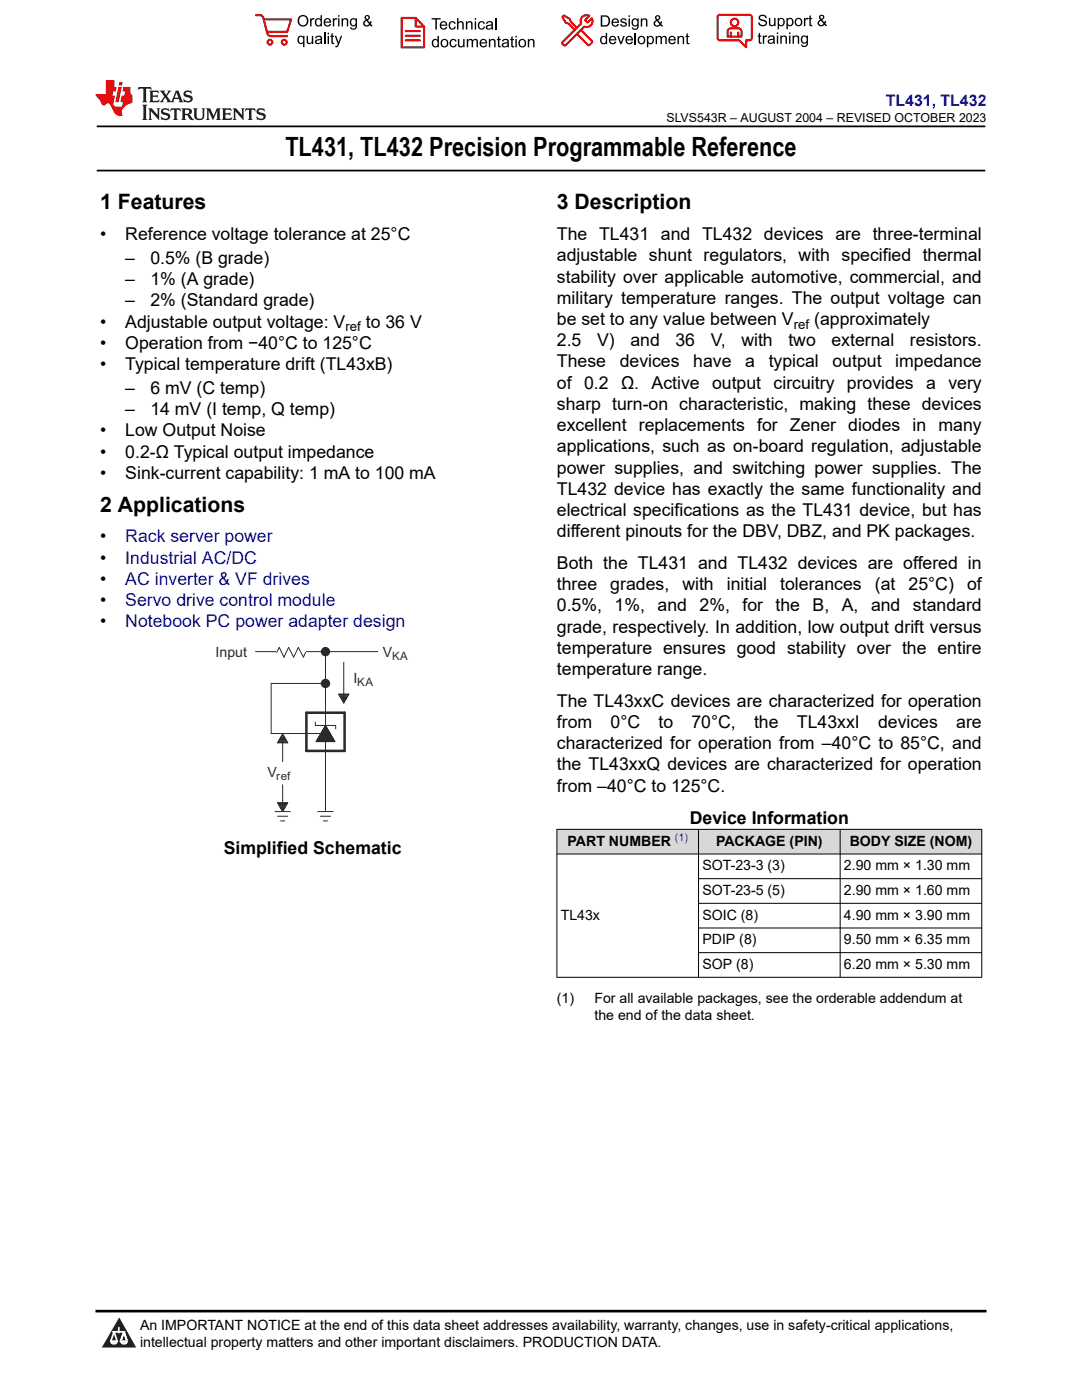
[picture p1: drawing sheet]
<svg xmlns="http://www.w3.org/2000/svg" width="216mm" height="279mm" viewBox="0 0 216 279" stroke-linecap="round" stroke-linejoin="round" font-family="sans-serif">
<defs><g id="words">
<text font-size="5.3" x="56.9" y="31.2">TL431, TL432 Precision Programmable Reference</text>
<g font-size="4.2">
<text x="20" y="41.8">1 Features</text>
<text x="111.1" y="41.8">3 Description</text>
<text x="20" y="102.1">2 Applications</text>
</g>
<g font-size="3.5">
<text x="20" y="47.9">•</text>
<text x="25" y="47.9">Reference voltage tolerance at 25°C</text>
<text x="111.1" y="47.9">The TL431 and TL432 devices are three-terminal</text>
<text x="25" y="52.7">–</text>
<text x="30" y="52.7">0.5% (B grade)</text>
<text x="111.1" y="52.2">adjustable shunt regulators, with specified thermal</text>
<text x="25" y="56.9">–</text>
<text x="30" y="56.9">1% (A grade)</text>
<text x="111.1" y="56.4">stability over applicable automotive, commercial, and</text>
<text x="20" y="65.4">•</text>
<text x="25" y="61.2">–</text>
<text x="25" y="65.4">Adjustable output voltage: V</text>
<text x="30" y="61.2">2% (Standard grade)</text>
<text x="73" y="65.4">to 36 V</text>
<text x="111.1" y="64.9">be set to any value between V</text>
<text x="111.1" y="60.6">military temperature ranges. The output voltage can</text>
<text x="162.5" y="64.9">(approximately</text>
<text x="20" y="69.6">•</text>
<text x="25" y="69.6">Operation from −40°C to 125°C</text>
<text x="111.1" y="69.1">2.5</text>
<text x="119.1" y="69.1">V)</text>
<text x="125.8" y="69.1">and</text>
<text x="134.8" y="69.1">36</text>
<text x="141.8" y="69.1">V,</text>
<text x="147.9" y="69.1">with</text>
<text x="157.3" y="69.1">two</text>
<text x="165.9" y="69.1">external</text>
<text x="181.6" y="69.1">resistors.</text>
<text x="20" y="73.9">•</text>
<text x="25" y="73.9">Typical temperature drift (TL43xB)</text>
<text x="111.1" y="73.3">These</text>
<text x="111.1" y="77.6">of 0.2</text>
<text x="123.7" y="73.3">devices</text>
<text x="123.9" y="77.6">Ω.</text>
<text x="130" y="77.6">Active</text>
<text x="138.3" y="73.3">have</text>
<text x="142.1" y="77.6">output</text>
<text x="148.7" y="73.3">a</text>
<text x="153.4" y="73.3">typical</text>
<text x="154.4" y="77.6">circuitry</text>
<text x="166.1" y="73.3">output</text>
<text x="169" y="77.6">provides</text>
<text x="178.6" y="73.3">impedance</text>
<text x="184.8" y="77.6">a</text>
<text x="189.2" y="77.6">very</text>
<text x="25" y="78.6">–</text>
<text x="25" y="82.9">–</text>
<text x="30" y="78.6">6 mV (C temp)</text>
<text x="30" y="82.9">14 mV (I temp, Q temp)</text>
<text x="111.1" y="81.8">sharp turn-on characteristic, making these devices</text>
<text x="20" y="87.1">•</text>
<text x="25" y="87.1">Low Output Noise</text>
<text x="111.1" y="86">excellent replacements for Zener diodes in many</text>
<text x="20" y="91.3">•</text>
<text x="20" y="95.6">•</text>
<text x="25" y="91.3">0.2-Ω Typical output impedance</text>
<text x="25" y="95.6">Sink-current capability: 1 mA to 100 mA</text>
<text x="111.1" y="90.3">applications, such as on-board regulation, adjustable</text>
<text x="111.1" y="94.5">power supplies, and switching power supplies. The</text>
<text x="111.1" y="98.7">TL432 device has exactly the same functionality and</text>
<text x="111.1" y="103">electrical specifications as the TL431 device, but has</text>
<text x="111.1" y="107.2">different pinouts for the DBV, DBZ, and PK packages.</text>
<text x="20" y="108.3">•</text>
<text x="20" y="112.5">•</text>
<text x="111.1" y="113.6">Both the TL431 and TL432 devices are offered in</text>
<text x="20" y="116.7">•</text>
<text x="111.1" y="117.8">three</text>
<text x="121.8" y="117.8">grades,</text>
<text x="136.2" y="117.8">with</text>
<text x="145" y="117.8">initial</text>
<text x="155.7" y="117.8">tolerances</text>
<text x="174.6" y="117.8">(at</text>
<text x="181.3" y="117.8">25°C)</text>
<text x="193" y="117.8">of</text>
<text x="20" y="121">•</text>
<text x="20" y="125.2">•</text>
<text x="111.1" y="122">0.5%,</text>
<text x="122.6" y="122">1%,</text>
<text x="131.2" y="122">and</text>
<text x="139.6" y="122">2%,</text>
<text x="148.1" y="122">for the</text>
<text x="162.2" y="122">B,</text>
<text x="168" y="122">A,</text>
<text x="173.8" y="122">and</text>
<text x="182.2" y="122">standard</text>
<text x="111.1" y="126.3">grade, respectively. In addition, low output drift versus</text>
<text x="111.1" y="130.5">temperature ensures good stability over the entire</text>
<text x="111.1" y="134.7">temperature range.</text>
<text x="111.1" y="141.1">The TL43xxC devices are characterized for operation</text>
<text x="111.1" y="145.3">from</text>
<text x="111.1" y="149.5">characterized for operation from –40°C to 85°C, and</text>
<text x="121.8" y="145.3">0°C</text>
<text x="131.4" y="145.3">to</text>
<text x="138" y="145.3">70°C,</text>
<text x="150.5" y="145.3">the</text>
<text x="159" y="145.3">TL43xxI</text>
<text x="175.2" y="145.3">devices</text>
<text x="190.8" y="145.3">are</text>
<text x="111.1" y="153.8">the TL43xxQ devices are characterized for operation</text>
<text x="111.1" y="158">from –40°C to 125°C.</text>
<text x="137.6" y="164.4">Device Information</text>
<text x="44.6" y="170.4">Simplified Schematic</text>
</g>
<g font-size="3.5" fill="#00f">
<text x="25" y="108.3">Rack server power</text>
<text x="25" y="112.5">Industrial AC/DC</text>
<text x="25" y="116.7">AC inverter &amp; VF drives</text>
<text x="25" y="121">Servo drive control module</text>
<text x="25" y="125.2">Notebook PC power adapter design</text>
</g>
<text font-size="3.2" fill="#00f" x="176.7" y="21.1">TL431, TL432</text>
<g font-size="2.8" fill="#2b292a">
<text x="43" y="131.2">Input</text>
<text x="76.4" y="131.2">V</text>
<text x="70.5" y="136.2">I</text>
<text x="53.4" y="155">V</text>
</g>
<g font-size="2.8">
<text x="113.2" y="168.8">PART NUMBER</text>
<text x="140.2" y="173.7">SOT-23-3 (3)</text>
<text x="142.9" y="168.8">PACKAGE (PIN)</text>
<text x="168.4" y="173.7">2.90 mm × 1.30 mm</text>
<text x="169.5" y="168.8">BODY SIZE (NOM)</text>
<text x="140.2" y="178.6">SOT-23-5 (5)</text>
<text x="168.4" y="178.6">2.90 mm × 1.60 mm</text>
<text x="111.9" y="183.6">TL43x</text>
<text x="140.2" y="183.6">SOIC (8)</text>
<text x="168.4" y="183.6">4.90 mm × 3.90 mm</text>
<text x="140.2" y="188.5">PDIP (8)</text>
<text x="168.4" y="188.5">9.50 mm × 6.35 mm</text>
<text x="140.2" y="193.4">SOP (8)</text>
<text x="168.4" y="193.4">6.20 mm × 5.30 mm</text>
<text x="111.1" y="200.2">(1)</text>
<text x="118.6" y="200.2">For all available packages, see the orderable addendum at</text>
<text x="118.6" y="203.6">the end of the data sheet.</text>
<text x="27.9" y="265.5">An IMPORTANT NOTICE at the end of this data sheet addresses availability, warranty, changes, use in safety-critical applications,</text>
<text x="27.9" y="268.9">intellectual property matters and other important disclaimers. PRODUCTION DATA.</text>
</g>
<g font-size="2.6">
<text x="158.4" y="65.6">ref</text>
<text x="68.9" y="66.1">ref</text>
</g>
<text font-size="2.5" x="133" y="24.3">SLVS543R – AUGUST 2004 – REVISED OCTOBER 2023</text>
<g font-size="2.3" fill="#2b292a">
<text x="78.2" y="131.7">KA</text>
<text x="71.3" y="136.8">KA</text>
<text x="55.1" y="155.6">ref</text>
</g>
<text font-size="2.1" fill="#00f" x="134.7" y="167.8">(1)</text>
</g></defs>
<path d="M19.3 25.2h177.3M19.3 34h177.3" fill="none" stroke="#000" stroke-width=".35"/>
<path d="M56.4 147.7v13.3" fill="none" stroke="#2b292a" stroke-width=".2"/>
<path d="M51.4 152.2h8.7v4.2h-8.7z" fill-rule="evenodd" fill="#fff"/>
<path d="M51.4 152.2h8.7v4.2h-8.7z" fill="none" stroke="#fff" stroke-width=".34"/>
<g fill="none" stroke="#2b292a" stroke-width=".2">
<path d="M51 130h24.4M64.9 130.3v31.5M64.9 136.4h-10.8v10h10.7M67.6 138.5h2l-1 1.8zM67.7 138.6h1.9M67.7 138.7h1.8M67.7 138.9h1.7M67.8 138.9h1.6M67.9 139.1h1.4M68 139.2h1.2M68.1 139.4h1.1M68.2 139.4h.9"/>
<path d="M68.3 139.7h.6M68.3 139.6h.7M68.3 139.9h.5M68.4 140h.4M68.6 132.2v8.1M55.4 148.2h2M55.5 148.1h1.8M55.6 147.9h1.6M55.6 147.8h1.6M55.7 147.7h1.4M55.8 147.6h1.2M55.9 147.4h1"/>
<path d="M55.9 147.3h1M56 147.2h.8M56.1 147.1h.6M56.1 146.9h.6M56.2 146.8h.4M56.3 146.6h.2M56.4 146.5l1 1.8h-2zM62.9 144.1v.7h4.1v.7M64.9 144.8l1.9 3.2h-3.7zM68.5 140.1h.2M68.6 140.2h.1M54.9 162h3"/>
<path d="M55.4 162.9h2M55.4 160.3h2M55.4 160.2h2l-1 1.8zM55.5 160.4h1.8M55.6 160.5h1.6M55.6 160.6h1.6M55.7 160.8h1.4M55.8 160.9h1.2M55.9 161h1M55.9 161.1h1M56 163.8h.8M56 161.3h.8"/>
<path d="M56.1 161.4h.6M56.1 161.5h.6M56.2 161.6h.4M56.3 161.8h.2M63.4 162h3.1M63.9 162.9h2.1M64.5 163.8h.9"/>
</g>
<path d="M61.1 142.2h7.7v7.7h-7.7z" fill="none" stroke="#2b292a" stroke-width=".51"/>
<path d="M64.9 144.8l1.9 3.2h-3.7z" fill="#2b292a"/>
<path d="M64.9 144.8l1.9 3.2h-3.7z" fill="none" stroke="#2b292a" stroke-width=".2"/>
<path d="M55.2 129.2h5.9v1.9h-5.9z" fill-rule="evenodd" fill="#fff"/>
<path d="M55.2 130.2l.5-1 1 1.9 .9-1.9 1 1.9 .9-1.9 1 1.9 .5-.9" fill="none" stroke="#2b292a" stroke-width=".2"/>
<circle cx="64.9" cy="130" r=".76" fill="#2b292a"/>
<circle cx="64.9" cy="130" r=".76" fill="none" stroke="#2b292a" stroke-width=".34"/>
<circle cx="64.9" cy="136.4" r=".76" fill="#2b292a"/>
<circle cx="64.9" cy="136.4" r=".76" fill="none" stroke="#2b292a" stroke-width=".34"/>
<g fill="#d8d8d8">
<path d="M111.1 165.5h84.8v4.9h-84.8z" fill-rule="evenodd"/>
<path d="M111.2 165.6h28.1v4.8h-28.1z" fill-rule="evenodd"/>
<path d="M139.4 165.6h28.2v4.8h-28.2z" fill-rule="evenodd"/>
<path d="M167.7 165.6h28.1v4.8h-28.1z" fill-rule="evenodd"/>
</g>
<path d="M111.1 165.5h84.9M111.1 170.4h84.9M111.1 165.5v29.6M139.4 165.5v29.6M139.4 175.4h56.6M167.6 165.5v29.6M195.9 165.5v29.6M111.1 195h84.9M139.4 180.3h56.6M139.4 185.2h56.6M139.4 190.1h56.6" fill="none" stroke="#000" stroke-width=".2"/>
<path d="M0 0h215.9v23.8h-215.9z" fill-rule="evenodd" fill="#fff"/>
<path d="M27.7 17.4l-.2 .6 .5-.3h.6v.1v2.2l-.2 .4h1l-.2-.4v-2.2v-.1h.5l.5 .3-.1-.6zM29.8 18.1l.2 .4v1.5l-.2 .4h1.9l.1-.6a1.08 1.08 0 0 1-1.3 .2v-.7h.6l.4 .2v-.6l-.4 .2h-.6v-.6l.2-.1a1 1 0 0 1 1 .2l-.1-.5zM31.8 18.1l1 1.1-1 1.2h.9l-.2-.2 .4-.7 .5 .7-.2 .2h1.6l-.2-.2 .1-.4h1l.1 .4-.1 .2h.9l-.2-.3-.8-2h-.5l-1 2.2-.8-1.1 .9-1.1h-.8l.2 .2-.5 .7-.3-.7 .1-.2zM35.2 18.5l.4 1h-.8zM36.8 18.2a.65 .65 0 0 0-.2 .7 .65 .65 0 0 0 .6 .5l.7 .2 .1 .2a.79 .79 0 0 1-.7 .4 .79 .79 0 0 1-.7-.5l.1 .7 .2-.1a.93 .93 0 0 0 1.1 .1 .93 .93 0 0 0 .4-1 1.46 1.46 0 0 0-1.2-.6l-.1-.3a1.09 1.09 0 0 1 1.2 .2l-.2-.6-.1 .1-.6-.2zM28.4 20.9l.2 .4v2.3l-.2 .3h1l-.2-.3v-2.3l.2-.4zM29.6 21.6l.2 .4v1.6l-.2 .3h.8l-.3-.3v-1.4l1.7 1.8v-2l.2-.4h-.8l.2 .2 .1 1.1-1.2-1.3zM32.3 21.8a.65 .65 0 0 0-.2 .7 .65 .65 0 0 0 .7 .4l.6 .2 .1 .2a.79 .79 0 0 1-.7 .4 .79 .79 0 0 1-.7-.5l.1 .7 .2-.1a.93 .93 0 0 0 1.1 .1 .93 .93 0 0 0 .4-.9 1.46 1.46 0 0 0-1.2-.6l-.1-.4a1.09 1.09 0 0 1 1.2 .2l-.2-.6-.1 .1-.6-.1zM34.1 21.6l-.1 .7a.63 .63 0 0 1 .7-.4l.1 1.7-.3 .3h1l-.2-.3v-1.7a.66 .66 0 0 1 .8 .4l-.1-.7zM36.2 21.6l.2 .4v1.6l-.2 .3h.9l-.2-.2v-.7h.5l.1 .2a.79 .79 0 0 0 1.2 .6l-1-.9a.61 .61 0 0 0 .6-.6 .61 .61 0 0 0-.5-.6zM36.9 21.9h.2a.47 .47 0 0 1 .5 .1 .47 .47 0 0 1 .1 .5l-.2 .2h-.6zM38.5 21.6l.2 .2a2.27 2.27 0 0 0 .4 2 1.04 1.04 0 0 0 1.7-.7v-1.3l.2-.2h-.8l.2 .4v1.1a.6 .6 0 0 1-.6 .6 .6 .6 0 0 1-.6-.6v-1.1l.3-.4zM41.1 21.6l.2 .4v1.6l-.2 .3h.7l-.2-.3v-1.5l.9 1.9 .8-1.9v1.5l-.2 .3h1l-.3-.3v-1.6l.3-.4h-.8l-.7 1.5-.7-1.5zM44.3 21.6l.2 .4v1.6l-.2 .3h1.9l.1-.5a1.09 1.09 0 0 1-1.3 .1v-.6h.6l.4 .1v-.6l-.4 .2h-.6v-.6l.2-.1a1.01 1.01 0 0 1 1 .3l-.1-.6zM46.4 21.6l.3 .4v1.6l-.3 .3h.8l-.2-.3v-1.4l1.6 1.8v-2l.2-.4h-.7l.2 .2v1.1l-1.2-1.3zM49 21.6l-.1 .7a.63 .63 0 0 1 .8-.4v1.7l-.3 .3h1l-.2-.3v-1.7a.66 .66 0 0 1 .8 .4l-.1-.7zM51.4 21.8a.65 .65 0 0 0-.2 .7 .65 .65 0 0 0 .6 .4l.6 .2 .2 .2a.79 .79 0 0 1-.8 .4 .79 .79 0 0 1-.6-.5l.1 .7 .2-.1a.93 .93 0 0 0 1 .1 .93 .93 0 0 0 .5-.9 1.46 1.46 0 0 0-1.3-.6l-.1-.4a1.09 1.09 0 0 1 1.3 .2l-.2-.6-.2 .1-.5-.1z" fill="#231f20"/>
<path d="M21.1 16v2.8h-2.1l.1 .3 .9 1a.95 .95 0 0 0 .9 .9 .59 .59 0 0 1 .6-.4 .59 .59 0 0 1 .5 .4l.4 .8a1.59 1.59 0 0 0 2.1 1.3 1.61 1.61 0 0 1 1-2.2l1-.4-.1-1.5a1.59 1.59 0 0 1-.4-1.6h-1.4l-.2 .9h.5l-.1 .8h-.5l-.2 1v.2l.4 .1-.2 .9h-.6a.73 .73 0 0 1-1.1-.7l.3-1.5h-.5l.2-.8h.5l.2-.9h-.5v-1.4zM23.6 17.4l-.6 3h.7l.6-3zM23.8 16.4l-.1 .7h.7l.1-.7z" fill="#ed1c24"/>
<g fill="#000">
<path d="M59.4 4.2a1.12 1.12 0 0 1 2.2 0 1.12 1.12 0 0 1-2.2 0zM59.9 3.5a.89 .89 0 0 0-.1 1.1 .89 .89 0 0 0 1.1 .4 .88 .88 0 0 0 .3-1.3 .88 .88 0 0 0-1.3-.2z" fill-rule="evenodd"/>
<path d="M59.5 7.3l.5-.2 .5 .3v-.3h.3v2.3h-.3v-.8a.74 .74 0 0 1-1 0 .74 .74 0 0 1-.1-1zM59.8 7.5a.57 .57 0 0 0-.2 .7 .57 .57 0 0 0 .8 .2 .57 .57 0 0 0 .1-.7 .57 .57 0 0 0-.7-.2z" fill-rule="evenodd"/>
<path d="M61.9 3.6h.2v.3l.2-.2 .3-.1 .2 .1-.1 .3a.36 .36 0 0 0-.5 0 .36 .36 0 0 0 0 .4v.9h-.3z" fill-rule="evenodd"/>
<path d="M61.2 7.1h.3v.9a.41 .41 0 0 0 .4 .6 .41 .41 0 0 0 .3-.6v-.9h.3v1.7h-.2v-.3a.58 .58 0 0 1-.7 .3 .58 .58 0 0 1-.4-.6z" fill-rule="evenodd"/>
<path d="M63 3.8l.5-.2 .5 .2v-.8h.2v2.3h-.2v-.2a.75 .75 0 0 1-1-.1 .75 .75 0 0 1-.1-1zM63.2 4a.57 .57 0 0 0-.1 .7 .57 .57 0 0 0 .8 .2 .57 .57 0 0 0 .1-.7 .57 .57 0 0 0-.8-.2z" fill-rule="evenodd"/>
<path d="M63 7.3a.74 .74 0 0 1 1-.1 .74 .74 0 0 1 .3 .9v.7h-.3v-.2a.57 .57 0 0 1-.8 .2 .57 .57 0 0 1-.2-.8l1-.3a.41 .41 0 0 0-.4-.4 .41 .41 0 0 0-.4 .4l-.3-.1zM63.2 8.2a.35 .35 0 0 0 .2 .5 .35 .35 0 0 0 .5-.3l.1-.4z" fill-rule="evenodd"/>
<path d="M65.4 6.5h.3v.3h-.3zM65.4 7.1h.3v1.7h-.3z" fill-rule="evenodd"/>
<path d="M64.8 3.8a.76 .76 0 0 1 .9-.1 .76 .76 0 0 1 .4 .8h-1.2a.47 .47 0 0 0 .3 .6 .47 .47 0 0 0 .6-.4l.3 .1a.82 .82 0 0 1-1.3 .3 .82 .82 0 0 1 0-1.3zM65 4l-.1 .3h.9l-.3-.4z" fill-rule="evenodd"/>
<path d="M66.4 3.6h.3v.3l.1-.2 .4-.1 .1 .1-.1 .3a.36 .36 0 0 0-.4 0 .36 .36 0 0 0-.1 .4v.9h-.3z" fill-rule="evenodd"/>
<path d="M66.1 6.7l.3-.1v.5h.3v.3h-.3v.9l.1 .2h.2v.3a.41 .41 0 0 1-.4-.1 .41 .41 0 0 1-.2-.4v-.9h-.2v-.3h.2z" fill-rule="evenodd"/>
<path d="M66.8 7.1h.3l.4 1.4 .5-1.4h.3l-.6 1.7a.57 .57 0 0 1-.8 .6v-.3a.37 .37 0 0 0 .5-.3z" fill-rule="evenodd"/>
<path d="M67.5 3h.2v.3h-.2zM67.5 3.6h.2v1.7h-.2z" fill-rule="evenodd"/>
<path d="M68.2 3.6h.2v.3a.58 .58 0 0 1 .7-.3 .58 .58 0 0 1 .4 .7v1h-.3v-1a.4 .4 0 0 0-.4-.5 .4 .4 0 0 0-.4 .6v.9h-.2z" fill-rule="evenodd"/>
<path d="M70 3.8l.5-.2 .5 .2v-.2h.2v1.5a.71 .71 0 0 1-.5 .8 .71 .71 0 0 1-.8-.5h.2a.46 .46 0 0 0 .6 .3 .46 .46 0 0 0 .3-.6 .78 .78 0 0 1-1.1-.2 .78 .78 0 0 1 .1-1.1zM70.2 4a.53 .53 0 0 0-.1 .8 .53 .53 0 0 0 .8 0 .54 .54 0 0 0 0-.7 .54 .54 0 0 0-.7-.1z" fill-rule="evenodd"/>
<path d="M72.9 3.1a.53 .53 0 0 1 .8 .1 .53 .53 0 0 1-.3 .8l.4 .5 .1-.3 .3 .1-.2 .5 .3 .3-.2 .2-.3-.3a.71 .71 0 0 1-1.2 .1 .71 .71 0 0 1 .4-1.1l-.3-.5zM73 3.5a.3 .3 0 0 0 .6 0 .3 .3 0 0 0-.6 0zM72.9 4.3a.45 .45 0 0 0 0 .7 .45 .45 0 0 0 .7-.2l-.5-.6z" fill-rule="evenodd"/>
<path d="M86.1 3.6h1.8v.3h-.7v2h-.3v-2h-.8z" fill-rule="evenodd"/>
<path d="M86.3 8l.5-.2 .5 .2v-.8h.3v2.2h-.3v-.2a.76 .76 0 0 1-1 0 .76 .76 0 0 1-.1-1zM86.6 8.1a.58 .58 0 0 0-.2 .8 .58 .58 0 0 0 .8 .2 .58 .58 0 0 0 .1-.8 .58 .58 0 0 0-.7-.2z" fill-rule="evenodd"/>
<path d="M88.2 7.9a.81 .81 0 0 1 1.1 .2 .81 .81 0 0 1-.2 1.1 .81 .81 0 0 1-1.1-.1l-.1-.8zM88.3 8.1a.57 .57 0 0 0 0 .9 .57 .57 0 0 0 .8 0 .57 .57 0 0 0 0-.8 .57 .57 0 0 0-.8-.1z" fill-rule="evenodd"/>
<path d="M88 4.4a.77 .77 0 0 1 .9-.1 .77 .77 0 0 1 .4 .8h-1.3a.48 .48 0 0 0 .4 .6 .48 .48 0 0 0 .6-.3h.3a.83 .83 0 0 1-1.3 .4 .83 .83 0 0 1 0-1.4zM88.2 4.6l-.2 .3h1l-.3-.4z" fill-rule="evenodd"/>
<path d="M89.7 4.4a.7 .7 0 0 1 1.2 .3l-.2 .1a.45 .45 0 0 0-.6-.3 .45 .45 0 0 0-.3 .6 .45 .45 0 0 0 .3 .6 .45 .45 0 0 0 .6-.4h.3a.76 .76 0 0 1-1.1 .6 .76 .76 0 0 1-.3-1.1z" fill-rule="evenodd"/>
<path d="M89.9 8a.7 .7 0 0 1 1.2 .3h-.3a.45 .45 0 0 0-.5-.3 .45 .45 0 0 0-.3 .6 .45 .45 0 0 0 .3 .6 .45 .45 0 0 0 .6-.4l.2 .1a.76 .76 0 0 1-1 .5 .76 .76 0 0 1-.4-1.1z" fill-rule="evenodd"/>
<path d="M91.2 3.6h.3v.8a.59 .59 0 0 1 .7-.2 .59 .59 0 0 1 .3 .7v1h-.2v-1a.4 .4 0 0 0-.5-.4 .4 .4 0 0 0-.3 .5v.9h-.3z" fill-rule="evenodd"/>
<path d="M91.4 7.8h.2v.9a.41 .41 0 0 0 .5 .5 .41 .41 0 0 0 .3-.5v-.9h.3v1.6h-.3v-.2a.58 .58 0 0 1-.7 .3 .58 .58 0 0 1-.3-.7z" fill-rule="evenodd"/>
<path d="M93 4.2h.2v.3a.59 .59 0 0 1 .7-.3 .59 .59 0 0 1 .4 .7v1h-.3v-1a.41 .41 0 0 0-.4-.5 .41 .41 0 0 0-.4 .6v.9h-.2z" fill-rule="evenodd"/>
<path d="M93.1 7.8h.3v.2a.56 .56 0 0 1 1 0 .54 .54 0 0 1 .6-.2 .54 .54 0 0 1 .4 .5v1.1h-.3v-1a.34 .34 0 0 0-.3-.4 .34 .34 0 0 0-.4 .3v1.1h-.3v-1a.38 .38 0 0 0-.5-.4 .38 .38 0 0 0-.2 .6v.8h-.3z" fill-rule="evenodd"/>
<path d="M94.7 3.6h.3v.3h-.3zM94.7 4.2h.3v1.7h-.3z" fill-rule="evenodd"/>
<path d="M95.5 4.4a.7 .7 0 0 1 1.3 .3l-.3 .1a.45 .45 0 0 0-.6-.3 .45 .45 0 0 0-.3 .6 .45 .45 0 0 0 .3 .6 .45 .45 0 0 0 .6-.4h.3a.76 .76 0 0 1-1.1 .6 .76 .76 0 0 1-.3-1.1z" fill-rule="evenodd"/>
<path d="M95.9 8a.77 .77 0 0 1 .9-.2 .77 .77 0 0 1 .4 .9h-1.2a.48 .48 0 0 0 .3 .5 .48 .48 0 0 0 .6-.3h.3a.83 .83 0 0 1-1.3 .4 .83 .83 0 0 1 0-1.3zM96.1 8.1l-.1 .4h.9l-.2-.5z" fill-rule="evenodd"/>
<path d="M97.5 7.8h.3v.2a.59 .59 0 0 1 .7-.2 .59 .59 0 0 1 .4 .6v1h-.3v-1a.41 .41 0 0 0-.5-.4 .41 .41 0 0 0-.3 .5v.9h-.3z" fill-rule="evenodd"/>
<path d="M97.1 4.4a.74 .74 0 0 1 1-.1 .74 .74 0 0 1 .3 .9v.7h-.3v-.2a.59 .59 0 0 1-.8 .2 .59 .59 0 0 1-.3-.8l1.1-.3a.42 .42 0 0 0-.4-.4 .42 .42 0 0 0-.5 .4l-.2-.1zM97.3 5.3a.36 .36 0 0 0 .2 .5 .36 .36 0 0 0 .5-.2l.1-.5z" fill-rule="evenodd"/>
<path d="M99.4 7.4l.2-.2v.6h.3v.2h-.3v1l.1 .2h.2l.1 .2a.41 .41 0 0 1-.5 0 .41 .41 0 0 1-.1-.4v-1h-.2v-.2h.2z" fill-rule="evenodd"/>
<path d="M100.3 8a.74 .74 0 0 1 .9-.2 .74 .74 0 0 1 .3 .9l.1 .7h-.3v-.2a.59 .59 0 0 1-.8 .3 .59 .59 0 0 1-.3-.8l1-.3a.42 .42 0 0 0-.3-.4 .42 .42 0 0 0-.5 .3h-.3zM100.5 8.8a.36 .36 0 0 0 .1 .5 .36 .36 0 0 0 .5-.2l.2-.5z" fill-rule="evenodd"/>
<path d="M102 7.4l.3-.2v.6h.3v.2h-.3v1l.1 .2h.2v.2a.41 .41 0 0 1-.5 0 .41 .41 0 0 1-.1-.4v-1h-.2v-.2h.2z" fill-rule="evenodd"/>
<path d="M102.8 7.2h.3v.3h-.3zM102.8 7.8h.3v1.6h-.3z" fill-rule="evenodd"/>
<path d="M103.7 7.9a.81 .81 0 0 1 1.1 .2 .81 .81 0 0 1-.1 1.1 .81 .81 0 0 1-1.2-.1v-.8zM103.9 8.1a.57 .57 0 0 0-.1 .9 .57 .57 0 0 0 .8 0 .57 .57 0 0 0 0-.8 .57 .57 0 0 0-.7-.1z" fill-rule="evenodd"/>
<path d="M105.3 7.8h.3v.2a.59 .59 0 0 1 .7-.2 .59 .59 0 0 1 .4 .6v1h-.3v-1a.41 .41 0 0 0-.5-.4 .41 .41 0 0 0-.3 .5v.9h-.3z" fill-rule="evenodd"/>
<path d="M119.9 3.1h.7a1.12 1.12 0 0 1 1.1 1.1 1.12 1.12 0 0 1-1 1.1h-.8zM120.2 3.3v1.7h.4a.86 .86 0 0 0 .8-.8 .86 .86 0 0 0-.8-.9z" fill-rule="evenodd"/>
<path d="M119.9 7.4l.5-.3 .5 .3v-.8h.2v2.2h-.2v-.2a.75 .75 0 0 1-1 0 .75 .75 0 0 1-.1-1zM120.1 7.5a.57 .57 0 0 0-.1 .8 .57 .57 0 0 0 .8 .2 .57 .57 0 0 0 .1-.8 .57 .57 0 0 0-.8-.2z" fill-rule="evenodd"/>
<path d="M121.7 7.4a.76 .76 0 0 1 .9-.2 .76 .76 0 0 1 .4 .9h-1.2a.47 .47 0 0 0 .3 .5 .47 .47 0 0 0 .6-.3h.3a.82 .82 0 0 1-1.3 .4 .82 .82 0 0 1 0-1.3zM121.9 7.5l-.1 .3h.9l-.3-.4z" fill-rule="evenodd"/>
<path d="M122.2 3.9a.76 .76 0 0 1 .9-.2 .76 .76 0 0 1 .4 .9h-1.2a.47 .47 0 0 0 .4 .5 .47 .47 0 0 0 .5-.3h.3a.82 .82 0 0 1-1.3 .4 .82 .82 0 0 1 0-1.3zM122.5 4l-.2 .3h.9l-.2-.4z" fill-rule="evenodd"/>
<path d="M123.9 3.8a.71 .71 0 0 1 1.1 .3h-.2a.32 .32 0 0 0-.4-.3 .32 .32 0 0 0-.3 .4h.1a.75 .75 0 0 1 .9 .8 .72 .72 0 0 1-.7 .3 .72 .72 0 0 1-.7-.5h.3a.36 .36 0 0 0 .4 .4 .36 .36 0 0 0 .3-.5 .8 .8 0 0 1-.9-.7z" fill-rule="evenodd"/>
<path d="M123.2 7.2h.3l.4 1.3 .5-1.3h.3l-.7 1.6h-.2z" fill-rule="evenodd"/>
<path d="M125.4 3.1h.3v.3h-.3zM125.4 3.7h.3v1.6h-.3z" fill-rule="evenodd"/>
<path d="M125 7.4a.76 .76 0 0 1 .9-.2 .76 .76 0 0 1 .4 .9h-1.2a.47 .47 0 0 0 .3 .5 .47 .47 0 0 0 .6-.3h.3a.82 .82 0 0 1-1.3 .4 .82 .82 0 0 1 0-1.3zM125.2 7.5l-.1 .3h.9l-.2-.4z" fill-rule="evenodd"/>
<path d="M126.2 3.9l.5-.3 .5 .3v-.2h.2v1.4a.71 .71 0 0 1-.5 .8 .71 .71 0 0 1-.8-.5l.2 .1a.46 .46 0 0 0 .6 .2 .46 .46 0 0 0 .3-.6 .78 .78 0 0 1-1.1-.1 .78 .78 0 0 1 .1-1.1zM126.4 4a.53 .53 0 0 0-.1 .8 .53 .53 0 0 0 .8 0 .54 .54 0 0 0 0-.7 .54 .54 0 0 0-.7-.1z" fill-rule="evenodd"/>
<path d="M127.5 7.3a.8 .8 0 0 1 1.1 .2 .8 .8 0 0 1-.1 1.1 .8 .8 0 0 1-1.2-.1v-.8zM127.7 7.5a.56 .56 0 0 0-.1 .9 .56 .56 0 0 0 .8-.1 .56 .56 0 0 0 0-.7 .56 .56 0 0 0-.7-.1z" fill-rule="evenodd"/>
<path d="M127.9 3.7h.2v.2a.58 .58 0 0 1 .7-.2 .58 .58 0 0 1 .4 .6v1h-.3v-1a.4 .4 0 0 0-.4-.4 .4 .4 0 0 0-.4 .5v.9h-.2z" fill-rule="evenodd"/>
<path d="M129.1 7.2h.2v.2a.72 .72 0 0 1 1-.1 .72 .72 0 0 1 .2 1 .64 .64 0 0 1-.5 .5 .64 .64 0 0 1-.6-.2v.8h-.3zM129.5 7.5a.56 .56 0 0 0-.2 .8 .56 .56 0 0 0 .8 .2 .56 .56 0 0 0 .1-.8 .56 .56 0 0 0-.7-.2z" fill-rule="evenodd"/>
<path d="M130.8 7.2h.3v.2a.55 .55 0 0 1 .9 0 .53 .53 0 0 1 .6-.3 .53 .53 0 0 1 .4 .6v1.1h-.2v-1a.34 .34 0 0 0-.3-.4 .34 .34 0 0 0-.4 .3v1.1h-.3v-1a.37 .37 0 0 0-.5-.4 .37 .37 0 0 0-.2 .6v.8h-.3z" fill-rule="evenodd"/>
<path d="M130.8 3.2a.53 .53 0 0 1 .9 .1 .53 .53 0 0 1-.4 .8l.4 .5 .2-.4 .2 .1-.2 .5 .4 .3-.2 .3-.3-.4a.71 .71 0 0 1-1.2 .1 .71 .71 0 0 1 .3-1.1l-.2-.5zM130.9 3.6a.3 .3 0 0 0 .6 0 .3 .3 0 0 0-.6 0zM130.9 4.3a.45 .45 0 0 0 0 .7 .45 .45 0 0 0 .7-.2l-.5-.6z" fill-rule="evenodd"/>
<path d="M133.6 7.4a.76 .76 0 0 1 .9-.2 .76 .76 0 0 1 .3 .9h-1.2a.47 .47 0 0 0 .4 .5 .47 .47 0 0 0 .6-.3h.2a.82 .82 0 0 1-1.2 .4 .82 .82 0 0 1 0-1.3zM133.8 7.5l-.2 .3h1l-.3-.4z" fill-rule="evenodd"/>
<path d="M135.2 7.2h.2v.2a.58 .58 0 0 1 .7-.2 .58 .58 0 0 1 .4 .6v1h-.3v-1a.4 .4 0 0 0-.4-.4 .4 .4 0 0 0-.3 .5v.9h-.3z" fill-rule="evenodd"/>
<path d="M137 6.8l.3-.2v.6h.2v.2h-.2v1v.2h.2l.1 .2a.41 .41 0 0 1-.5 0 .41 .41 0 0 1-.1-.5v-.9h-.2v-.2h.2z" fill-rule="evenodd"/>
<path d="M151.6 3.1a.88 .88 0 0 1 1.4 .5h-.3a.49 .49 0 0 0-.5-.5 .49 .49 0 0 0-.5 .6l.1 .1a1.06 1.06 0 0 1 1.2 1 .95 .95 0 0 1-.9 .4 .95 .95 0 0 1-.8-.7h.3a.58 .58 0 0 0 .6 .5 .58 .58 0 0 0 .5-.6l-.2-.1a.95 .95 0 0 1-1.1-.9z" fill-rule="evenodd"/>
<path d="M151.4 6.7l.3-.2v.6h.2v.2h-.2v1v.2h.2l.1 .2a.41 .41 0 0 1-.5 0 .41 .41 0 0 1-.1-.5v-.9h-.2v-.2h.2z" fill-rule="evenodd"/>
<path d="M152.2 7.1h.3v.2l.1-.2h.4h.1l-.1 .3a.36 .36 0 0 0-.4 0 .36 .36 0 0 0-.1 .5v.8h-.3z" fill-rule="evenodd"/>
<path d="M153.3 7.3a.74 .74 0 0 1 1-.2 .74 .74 0 0 1 .3 .9l.1 .7h-.3l-.1-.2a.57 .57 0 0 1-.8 .3 .57 .57 0 0 1-.1-.9l.9-.2a.41 .41 0 0 0-.4-.4 .41 .41 0 0 0-.4 .3h-.3zM153.5 8.1a.35 .35 0 0 0 .2 .5 .35 .35 0 0 0 .5-.2l.1-.5z" fill-rule="evenodd"/>
<path d="M153.4 3.6h.3v.9a.41 .41 0 0 0 .4 .5 .41 .41 0 0 0 .4-.5v-.9h.2v1.6h-.2v-.2a.58 .58 0 0 1-.7 .2 .58 .58 0 0 1-.4-.6z" fill-rule="evenodd"/>
<path d="M155 6.5h.3v.3h-.3zM155 7.1h.3v1.6h-.3z" fill-rule="evenodd"/>
<path d="M155.2 3.6h.2v.2a.72 .72 0 0 1 1-.1 .72 .72 0 0 1 .2 1 .64 .64 0 0 1-.5 .5 .64 .64 0 0 1-.6-.2v.8h-.3zM155.6 3.9a.56 .56 0 0 0-.2 .8 .56 .56 0 0 0 .8 .2 .56 .56 0 0 0 .1-.8 .56 .56 0 0 0-.7-.2z" fill-rule="evenodd"/>
<path d="M155.7 7.1h.3v.2a.58 .58 0 0 1 .7-.2 .58 .58 0 0 1 .3 .6v1h-.3v-1a.4 .4 0 0 0-.4-.4 .4 .4 0 0 0-.3 .5v.9h-.3z" fill-rule="evenodd"/>
<path d="M156.9 3.6h.3v.2a.72 .72 0 0 1 .9-.1 .72 .72 0 0 1 .2 1 .64 .64 0 0 1-.4 .5 .64 .64 0 0 1-.7-.2v.8h-.3zM157.3 3.9a.56 .56 0 0 0-.1 .8 .56 .56 0 0 0 .7 .2 .56 .56 0 0 0 .2-.8 .56 .56 0 0 0-.8-.2z" fill-rule="evenodd"/>
<path d="M157.4 6.5h.3v.3h-.3zM157.4 7.1h.3v1.6h-.3z" fill-rule="evenodd"/>
<path d="M158.1 7.1h.3v.2a.58 .58 0 0 1 .7-.2 .58 .58 0 0 1 .4 .6v1h-.3v-1a.4 .4 0 0 0-.5-.4 .4 .4 0 0 0-.3 .5v.9h-.3z" fill-rule="evenodd"/>
<path d="M158.8 3.7a.8 .8 0 0 1 1.1 .2 .8 .8 0 0 1-.1 1.1 .8 .8 0 0 1-1.1-.1l-.1-.8zM159 3.9a.56 .56 0 0 0-.1 .9 .56 .56 0 0 0 .9 0 .56 .56 0 0 0-.1-.8 .56 .56 0 0 0-.7-.1z" fill-rule="evenodd"/>
<path d="M160 7.3l.5-.2 .5 .2v-.2h.2v1.4a.71 .71 0 0 1-.5 .9 .71 .71 0 0 1-.9-.5h.3a.46 .46 0 0 0 .6 .2 .46 .46 0 0 0 .2-.6 .78 .78 0 0 1-1-.1 .78 .78 0 0 1 .1-1.1zM160.2 7.4a.53 .53 0 0 0-.1 .8 .53 .53 0 0 0 .8 0 .54 .54 0 0 0 0-.7 .54 .54 0 0 0-.7-.1z" fill-rule="evenodd"/>
<path d="M160.4 3.6h.3v.2l.1-.2h.4h.1l-.1 .3a.36 .36 0 0 0-.4 0 .36 .36 0 0 0-.1 .5v.8h-.3z" fill-rule="evenodd"/>
<path d="M161.5 3.2l.3-.2v.6h.3v.2h-.3v1v.2h.3v.2a.41 .41 0 0 1-.5 0 .41 .41 0 0 1-.1-.5v-.9h-.2v-.2h.2z" fill-rule="evenodd"/>
<path d="M163.6 3.1a.53 .53 0 0 1 .8 .1 .53 .53 0 0 1-.3 .8l.4 .5 .1-.3h.3l-.2 .5 .3 .3-.2 .3-.3-.3a.71 .71 0 0 1-1.2 .1 .71 .71 0 0 1 .4-1.2l-.3-.5zM163.7 3.5a.3 .3 0 0 0 .5 0 .3 .3 0 0 0-.5 0zM163.6 4.2a.45 .45 0 0 0 0 .8 .45 .45 0 0 0 .7-.3l-.5-.6z" fill-rule="evenodd"/>
</g>
<path d="M64.8 6.5v2.3M98.9 3.6v2.3M126.8 6.6v2.2" fill="none" stroke="#000" stroke-width=".28"/>
<g fill="none" stroke="#de0000" stroke-width=".42">
<path d="M51.1 3l1 .1a1.4 1.4 0 0 1 .6 1.2l.7 2.5a.95 .95 0 0 0 1.1 .4h2.8M52.7 3.9h5.4l-.8 2.4h-4M80.1 3.6h2.8v1.7h1.7v4.2h-4.5zM81 7.1h2.8M81 6.2h2.8M81 8.1h2.8M82.9 3.6l1.7 1.7M115.1 5.5l-1.3-1.2-.1-.5-1.2-.7-.3 .3 .7 1.1 .5 .2 1.3 1.3M115.9 6l2.2 2.2v.3l-.5 .5h-.3l-2.2-2.2zM115.9 6l.7-.7a1.19 1.19 0 0 0 1.3-.3 1.19 1.19 0 0 0 .2-1.4l-.9 .9-.4-.5 .8-.8a1.19 1.19 0 0 0-1.4 .1 1.19 1.19 0 0 0-.2 1.4l-3.8 3.7v.3l.3 .3h.3l2.3-2.2M143.2 3.2l.4-.2h6l.4 .2v4.4l-.2 .4-.9 .1v1.3l-1.4-1.3h-3.9l-.4-.3zM145.4 5.8l.4-.1h1.6a.61 .61 0 0 1 .6 .6v1h-2.8v-1z"/>
<path d="M145.8 6.5v.8M147.3 6.5v.8"/>
<circle cx="53.9" cy="8.4" r=".49"/>
<circle cx="56.7" cy="8.4" r=".49"/>
<circle cx="146.6" cy="4.5" r=".75"/>
</g>
<path d="M0 261.4h215.9v18h-215.9z" fill-rule="evenodd" fill="#fff"/>
<path d="M23.8 262.9l3.4 6h-6.9z" fill="#231f20"/>
<path d="M22.1 267.7h1.3l-.4 .5h-.3a.55 .55 0 0 1-.6-.5z" fill-rule="evenodd" fill="#fff"/>
<path d="M22.1 267.7h1.3l-.4 .5h-.3a.55 .55 0 0 1-.6-.5z" fill="none" stroke="#231f20" stroke-width=".34"/>
<path d="M22.1 267.7h1.3l-.4 .5h-.5zM22.6 265.8h.1M22.6 265.8h2.3zM23.7 265.9h.1M23.7 264.9v1zM24 267.7h.1" fill="none" stroke="#fff" stroke-width=".34"/>
<path d="M24.7 265.8l-.7 1.9z" fill="#fff"/>
<path d="M24.7 265.8l-.7 1.9z" fill="none" stroke="#fff" stroke-width=".34"/>
<path d="M24.7 265.8l.7 1.9z" fill="#fff"/>
<path d="M22.8 265.8l-.7 1.9zM22.8 265.8l.6 1.9zM24.7 265.8l.7 1.9zM25.3 267.7h.1" fill="none" stroke="#fff" stroke-width=".34"/>
<path d="M24.1 267.7h1.3a.65 .65 0 0 1-.6 .5 .65 .65 0 0 1-.7-.5z" fill-rule="evenodd" fill="#fff"/>
<path d="M24.1 267.7h1.3a.65 .65 0 0 1-.6 .5 .65 .65 0 0 1-.7-.5z" fill="none" stroke="#231f20" stroke-width=".34"/>
<path d="M24 267.7h.1M24.1 267.7h1.3l-.4 .5h-.5z" fill="none" stroke="#fff" stroke-width=".34"/>
<path d="M19 261.7h177.8" fill="none" stroke="#000" stroke-width=".53"/>
<use href="#words"/>
</svg>
